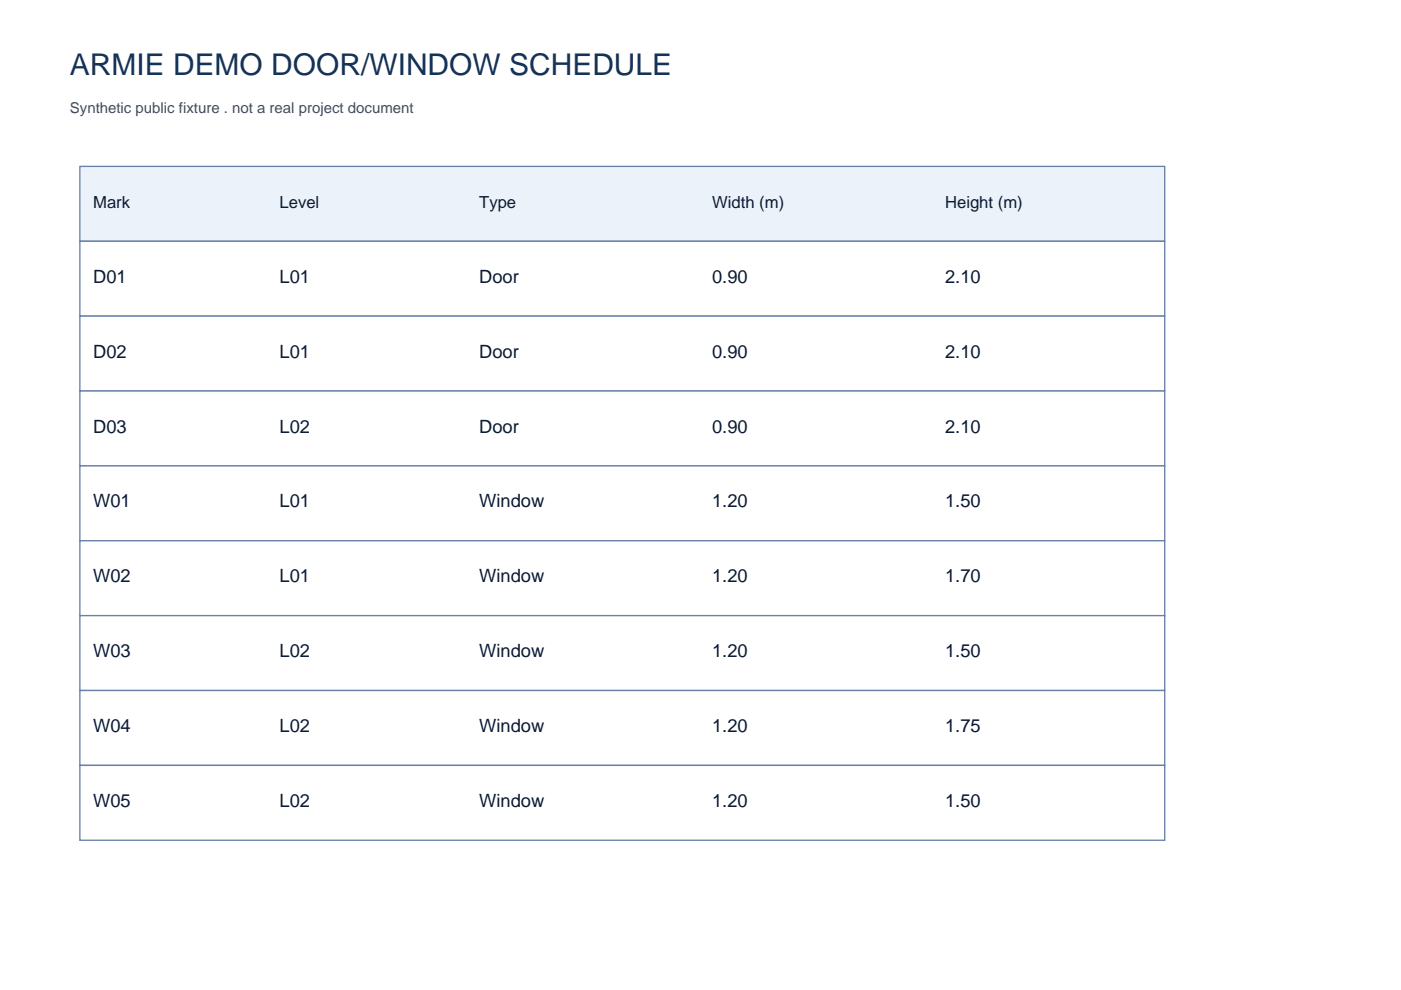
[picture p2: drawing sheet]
<svg xmlns="http://www.w3.org/2000/svg" width="297mm" height="210mm" viewBox="0 0 297 210" stroke-linecap="round" stroke-linejoin="round" font-family="sans-serif">
<defs><g id="words">
<text font-size="6.3" fill="#143359" x="14.8" y="15.9">ARMIE DEMO DOOR/WINDOW SCHEDULE</text>
<g font-size="3.9" fill="#0d1a33">
<text x="19.8" y="60">D01</text>
<text x="59.3" y="60">L01</text>
<text x="101.6" y="60">Door</text>
<text x="151" y="60">0.90</text>
<text x="200.4" y="60">2.10</text>
<text x="19.8" y="75.8">D02</text>
<text x="59.3" y="75.8">L01</text>
<text x="101.6" y="75.8">Door</text>
<text x="151" y="75.8">0.90</text>
<text x="200.4" y="75.8">2.10</text>
<text x="19.8" y="91.7">D03</text>
<text x="59.3" y="91.7">L02</text>
<text x="101.6" y="91.7">Door</text>
<text x="151" y="91.7">0.90</text>
<text x="200.4" y="91.7">2.10</text>
<text x="19.8" y="107.6">W01</text>
<text x="59.3" y="107.6">L01</text>
<text x="101.6" y="107.6">Window</text>
<text x="151" y="107.6">1.20</text>
<text x="200.4" y="107.6">1.50</text>
<text x="19.8" y="123.5">W02</text>
<text x="59.3" y="123.5">L01</text>
<text x="101.6" y="123.5">Window</text>
<text x="151" y="123.5">1.20</text>
<text x="200.4" y="123.5">1.70</text>
<text x="19.8" y="139.3">W03</text>
<text x="59.3" y="139.3">L02</text>
<text x="101.6" y="139.3">Window</text>
<text x="151" y="139.3">1.20</text>
<text x="200.4" y="139.3">1.50</text>
<text x="19.8" y="155.2">W04</text>
<text x="59.3" y="155.2">L02</text>
<text x="101.6" y="155.2">Window</text>
<text x="151" y="155.2">1.20</text>
<text x="200.4" y="155.2">1.75</text>
<text x="19.8" y="171.1">W05</text>
<text x="59.3" y="171.1">L02</text>
<text x="101.6" y="171.1">Window</text>
<text x="151" y="171.1">1.20</text>
<text x="200.4" y="171.1">1.50</text>
</g>
<g font-size="3.5" fill="#0d1a33">
<text x="19.8" y="44.1">Mark</text>
<text x="59.3" y="44.1">Level</text>
<text x="101.6" y="44.1">Type</text>
<text x="151" y="44.1">Width (m)</text>
<text x="200.4" y="44.1">Height (m)</text>
</g>
<text font-size="3.2" fill="#4d4d4d" x="14.8" y="24">Synthetic public fixture . not a real project document</text>
</g></defs>
<path d="M16.9 35.3h230v15.9h-230z" fill="#ebf2fa" stroke="#6680a6" stroke-width=".28"/>
<g fill="#fff" stroke="#6680a6" stroke-width=".28">
<path d="M16.9 51.2h230v15.8h-230z"/>
<path d="M16.9 67h230v15.9h-230z"/>
<path d="M16.9 82.9h230v15.9h-230z"/>
<path d="M16.9 98.8h230v15.9h-230z"/>
<path d="M16.9 114.7h230v15.8h-230z"/>
<path d="M16.9 130.5h230v15.9h-230z"/>
<path d="M16.9 146.4h230v15.9h-230z"/>
<path d="M16.9 162.3h230v15.9h-230z"/>
</g>
<use href="#words"/>
</svg>
